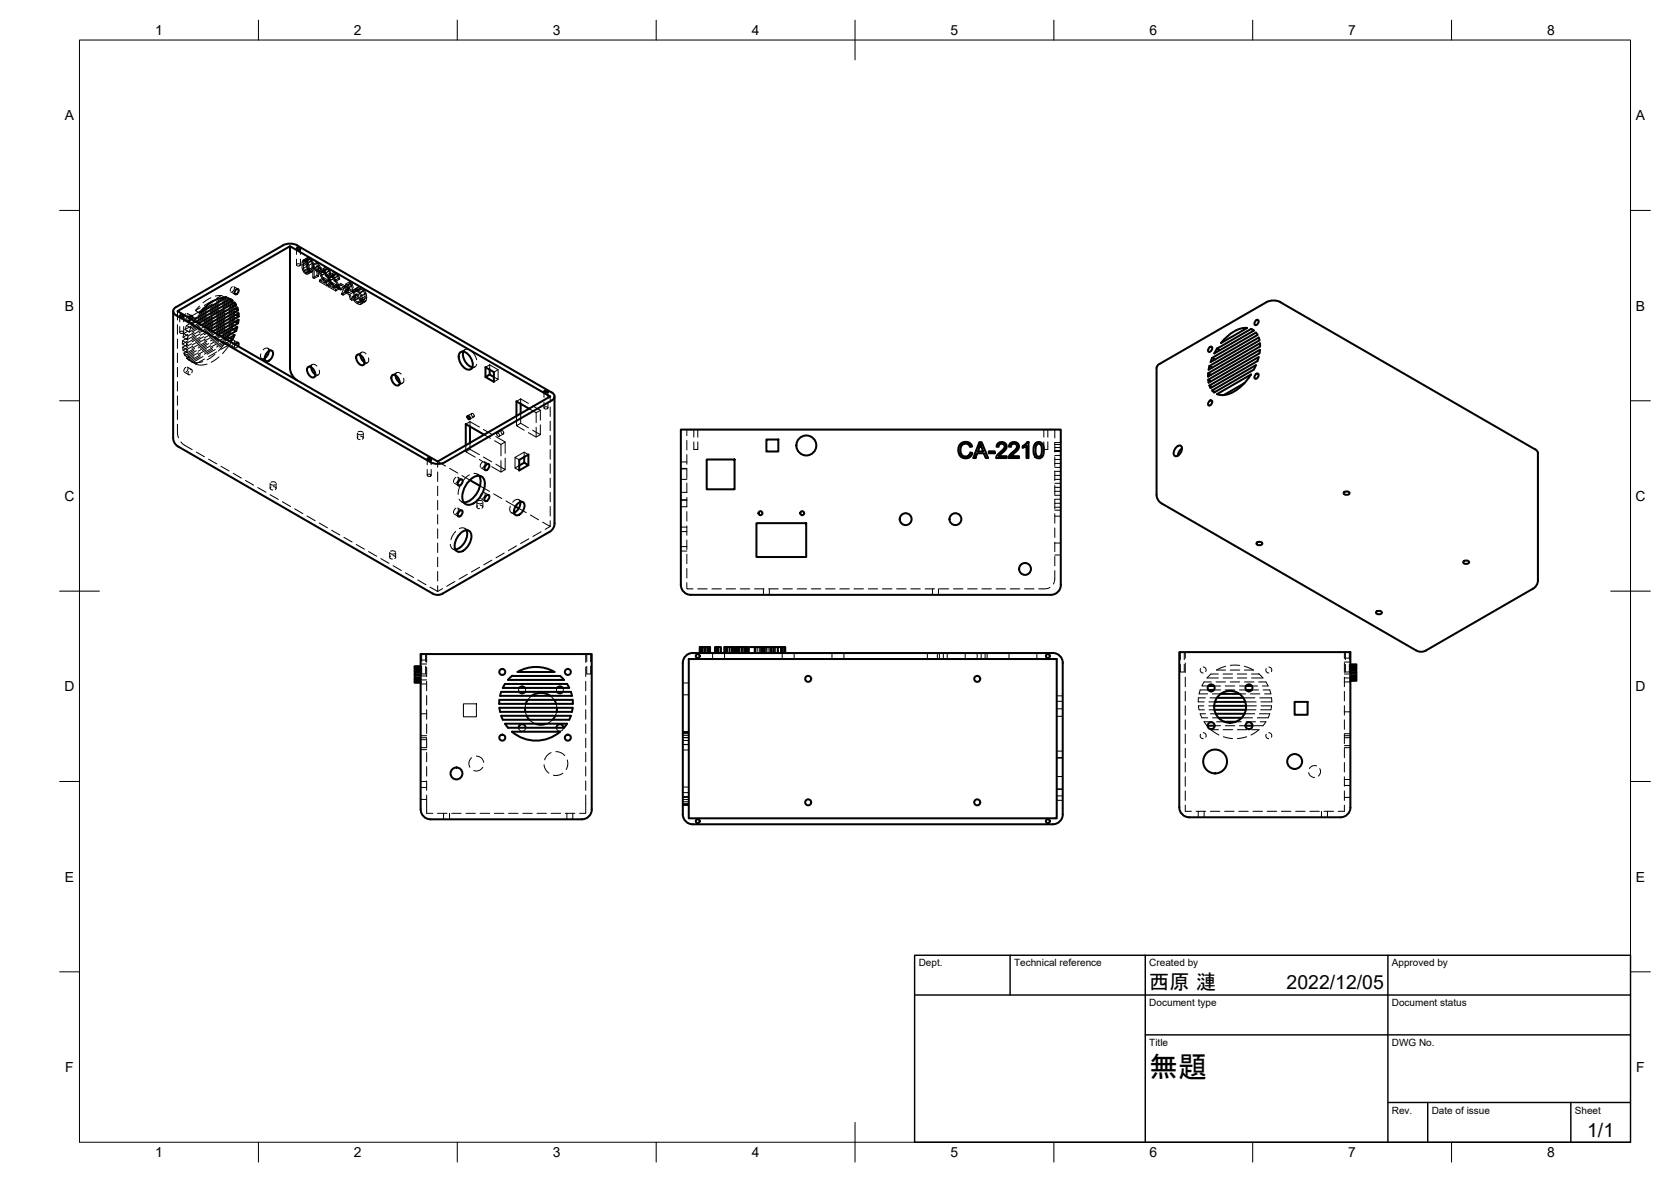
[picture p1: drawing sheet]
<svg xmlns="http://www.w3.org/2000/svg" width="420mm" height="297mm" viewBox="0 0 420 297" stroke-linecap="round" stroke-linejoin="round" font-family="sans-serif">
<defs><g id="words">
<text font-size="7.3" x="289" y="270.6">無題</text>
<text font-size="5.1" x="289" y="248.5">西原 漣</text>
<g font-size="4.9">
<text x="323.5" y="248.5">2022/12/05</text>
<text x="399.1" y="285.7">1/1</text>
</g>
<g font-size="3.5">
<text x="39" y="8.8">1</text>
<text x="89" y="8.8">2</text>
<text x="139" y="8.8">3</text>
<text x="189" y="8.8">4</text>
<text x="239" y="8.8">5</text>
<text x="289" y="8.8">6</text>
<text x="339" y="8.8">7</text>
<text x="389" y="8.8">8</text>
<text x="16.3" y="30.2">A</text>
<text x="411.3" y="30.2">A</text>
<text x="16.3" y="78">B</text>
<text x="411.3" y="78">B</text>
<text x="16.2" y="125.9">C</text>
<text x="411.2" y="125.9">C</text>
<text x="16.2" y="173.7">D</text>
<text x="411.2" y="173.7">D</text>
<text x="16.3" y="221.6">E</text>
<text x="411.3" y="221.6">E</text>
<text x="16.4" y="269.4">F</text>
<text x="411.4" y="269.4">F</text>
<text x="39" y="290.8">1</text>
<text x="89" y="290.8">2</text>
<text x="139" y="290.8">3</text>
<text x="189" y="290.8">4</text>
<text x="239" y="290.8">5</text>
<text x="289" y="290.8">6</text>
<text x="339" y="290.8">7</text>
<text x="389" y="290.8">8</text>
</g>
<g font-size="2.5">
<text x="231" y="242.9">Dept.</text>
<text x="255" y="242.9">Technical reference</text>
<text x="289" y="242.9">Created by</text>
<text x="350" y="242.9">Approved by</text>
<text x="289" y="252.8">Document type</text>
<text x="350" y="252.8">Document status</text>
<text x="289" y="262.9">Title</text>
<text x="350" y="262.9">DWG No.</text>
<text x="350" y="279.9">Rev.</text>
<text x="360" y="279.9">Date of issue</text>
<text x="396" y="279.9">Sheet</text>
</g>
</g></defs>
<!-- layer: Hidden -->
<g fill="none" stroke="#000" stroke-width=".25">
<path d="M44.6 78.2v2.2M45.2 79.4v1.5M46.2 79.4v1.5M46.8 78.8l-.5 .5-.1 .6M47.1 78.8l1.1 .6M47.3 79l-.1 .6-.4 .4M47.4 79.8a.5 .5 0 0 0 0 .9 .5 .5 0 0 0 .8-.5M48.1 79.4l-.7 1.3 1.1 .6M48.1 79.4l1.1 .7M48.8 79.9l-1.4 .8M50.2 76.9l-1.1 1.1M50.3 77.4l-1.2 .6 1.1 .7"/>
<path d="M50.3 78.2l-2.2 1.2M51.9 79.7l-2.1 1.2M51.9 78.9l-2.1 1.2M51.9 78.1l-2.1 1.2M53 74.8l-2 1.3M53.4 76.4l-2 1.2M53.4 75.6l-2 1.2M53.4 79.7l-2 1.1M55 77.9l-2.1 1.2M55 77.1l-2.1 1.2M55 76.3l-2.1 1.2M55.7 74.3l-1.6 .1"/>
<path d="M55.7 74.3l-1.2 .7M55.7 74.3l1 .6M56.5 79.5l-2 1.2M56.5 78.7l-2 1.2M56.5 77.9l-2 1.2M56.6 74.5l1.1 .6zM56.6 74.5l.8 .4-1.4 .8M56.6 74.5l-2.1 1.3M57 74.7l1.1 .6M57.9 75.4l-1.9 1.1M58 73.3l1.1 .7M58.3 76l-.4-.6 1.1 .6"/>
<path d="M58.3 76l-2.3 1.4M58.3 76l.4 .2M58.4 72.1l-.5 .6v.5M58.6 76.7l-1 .6M58.8 77.4l-1.2 .7M58.8 77.4l.3 .2M58.8 72l1.1 .7M58.9 78.1v.8l.4 .2M58.9 79.8l-.1 .8 .3 .2M58.9 79.8l-1.3 .7M58.9 79.8l1.1 .6M58.9 72.2v.5l-.5 .6"/>
<path d="M58.9 78.9l-1.3 .8M59.6 77.3l-1-.6 .2 .7M60 78.7l-1.1-.6-1.3 .8M74.5 62.5v1.4M74.5 65.1v1.5M74.6 66.4a.44 .44 0 0 1 .6-.2 .44 .44 0 0 1 .2 .6h-.7zM75.5 62.5v1.4M75.5 65.1v1.5M76.3 66.8l.1 1.2 1.1-.6 .4 .5M76.4 65.8l-.1 1 1-.6 .2 1.2M76.4 65.3l.4 .2 1.1-.6 .5 .4M76.8 65.8h-.4l1.1-.6-.2 1"/>
<path d="M76.8 65.5l.6 .5 1-.7 .3 .8M77 66l.1 1-1.1 .6 .3 .7M77 65.3v.7l-1.1 .6 .1 1M77.1 67l.3 .7-1.1 .6 .5 .5M77.2 64.9l-.2 .4-1 .6-.1 .7M77.3 64.8l-1 .6M77.4 66l.3 .7M77.4 67.7l.5 .5-1.1 .6h.7M77.5 65.2h.4l-1.1 .6 .4 .5M77.5 64.7l-1.3 .8-.2 .4M77.6 65.2l-1.1 .6M77.7 66.7l1-.6 .1 1-1 .6z"/>
<path d="M77.8 67.7l-.3 1.1 1-.6h-.6M77.9 64.9l-.4-.2-1.3 .8M77.9 65.2l.4 .4-1.1 .7 .2 .7-.2 1.4M78.2 67.9l-1 .6M78.3 65.6l.2 .8-.1 1.3-1.2 .8h-.4M78.3 67.8l-.4 .1-1.1 .6-.4-.5M78.7 69.8l1-.6 .4 .2-1.1 .6zM78.7 66.5l.2 .1 1-.6 .3 .6M78.8 67.1l-.3 1.1M78.9 66.6l.3 .7 1-.7 .6 .7M79 67.4v2.6M79.2 67.3l.5 .6 1.1-.6v.4"/>
<path d="M79.3 67.9l-.3-.5 1.1-.6v2.6M79.7 65.9v3.3M79.9 66l-.2-.1-1 .6v3.3M80.1 66.8l.3 .5-1.1 .6 .4 .4M80.3 70.4l1.1-.6v.4l-1.1 .6zM80.3 70.8l1.9 1M80.4 67.3l.4 .4-1.1 .6v-.4M80.6 67.9l.6 .1 1.1-.6 .6 .6M80.7 68.6l.2 .6 1-.7 1.1 1.9M80.8 68.3l-.1 .3 1-.6 .2 .5M80.9 69.2l1 1.8 1.1-.6 .2 .5M81.2 68l.7 .6 1-.6 .3 .9"/>
<path d="M81.4 70.2l1.9 1-1.1 .6v-.2M81.4 69.8l1.4 .8M81.4 67.8l.1 .4-1.1 .6 .2 .5M81.5 68.2l.2 .5-1.1 .6 1 1.6M81.6 67.3l-.2 .5-1.1 .6 .1 .4M81.7 68.7l.9 1.6-1 .6 .1 .3M81.7 68l.2-.3-1.1 .6h.4M81.9 68.6l.2 .9 1.1-.6-.4-.2M81.9 67.7h.4l-1.1 .6 .4 .4M81.9 71l.3 .6 1-.7 .1 .3M82.3 67.4l-.7-.1-1.1 .6-.2 .5M82.3 67.7l.4 .4-1.1 .6 .2 .6"/>
<path d="M82.5 71.7l1.1-.7v.4l-1.1 .6zM82.5 72l1.9 1.1M82.6 70.3l.2 .3-1.1 .6-1.4-.8M82.7 68.1l.1 .6-1 .6 .3 .2M82.8 69.2l.6 .1 1.1-.6 .6 .6M82.9 69.9l.2 .5 1-.6 1.1 1.8M83 69.5l-.1 .4 1-.7 .2 .6M83.1 70.4l1 1.8 1.1-.6 .2 .6M83.4 69.3l.7 .6 1-.6 .3 .8M83.6 71.4l1.9 1.1-1.1 .6v-.3M83.6 69.1l.1 .4-1.1 .6 .2 .5M83.6 71l1.4 .8"/>
<path d="M83.7 69.5l.2 .5-1.1 .6 1 1.5M83.8 68.5l-.2 .6-1.1 .6 .1 .4M83.9 70l.9 1.5-1 .6 .1 .3M83.9 69.2l.2-.3-1.1 .6 .4 .1M84.1 69.9l.2 .8 1.1-.6-.4-.1M84.1 68.9l.4 .1-1.1 .6 .4 .4M84.1 72.2l.3 .6 1-.6 .1 .3M84.5 69l.4 .4-1.1 .6 .2 .6M84.5 68.7l-.7-.2-1.1 .7-.2 .5M84.6 71.9l1.1 .6M84.8 71.5l.2 .3-1.1 .6-1.4-.7M84.9 69.4l.1 .6-1 .6 .3 .1"/>
<path d="M85.7 72.5l1.1-.6v.4l-1.1 .6zM85.7 71.3v.4l-1.1 .6 1.1 .6M85.7 71.7l1.1 .6M86.6 73.4l1.1-.6-.4 .8M86.7 73.1l1.1-.6 .9 .5-1 .6zM86.8 71.9l-1.1-.6-1.1 .6v.4M86.9 73.3l.4 .3-1 .6M87 71.3l1.1-.6 .4 .3-1.1 .6M87.2 71.8l-.5 1.3M87.7 72.8l1.1 .7-1 .6M87.8 72.5l.5-1.3-1.1 .6 .2 .7M87.8 72.9l-.4-1.3-.4-.3-1.2 2.6 .5 .3 .3-.8 1.2 .7 .3 1.1 .4 .3"/>
<path d="M88.1 70.7l-1.2 2.6-1.1 .6M88.1 74.1l.4 1.4M88.3 71.2l.1 .7-1 .6 .3 1.1M88.4 71.9l.3 1.1M88.5 71l.3 1.3M88.6 74.5l1.1-.6 .4 .1-1.1 .6zM88.6 74.5l.4 1.1M88.8 73.5l.3 1.1-1 .6M89 74.6l.3 .8 1.1-.6 .5 .5M89.1 72.7l.7 .2 1-.6 .7 .6M89.1 74.6l.4 .3M89.2 73.5l.3 1.4"/>
<path d="M89.3 75.4l.5 .5 1.1-.6 .5 .1M89.5 74.9l-1 .6M89.7 73.9l.4 1.1-1.1 .6 .8 .7M89.7 72.6l.4 .3-1.1 .6 .3-.3M89.8 72.9l.7 .6 1-.6 .5 .8M90 72.2l-1 .6M90.1 74l.3 .8M90.1 75l.8 .7-1.1 .6 .8 .2M90.1 72.9l.3-.3-1.1 .6 .5 .1M90.1 72.1l-.4 .5-1 .6 .3 .3M90.3 72.6l-1 .6M90.4 72.6l.5 .1-1.1 .6 .5 .5"/>
<path d="M90.5 73.5l.5 .8 1-.6 .2 1M90.8 72.3l-.7-.2-1.2 .8-.2 .3M90.9 75.7l.7 .2-1 .6 .4-.4M90.9 72.7l.5 .5-1.1 .6 .4 .6M91 74.3l.1 1 1.1-.6-.2 .8M91.1 75.3l-.1 .8 1-.6-.4 .4M91.4 73.2l.3 .6-1 .6v.7M91.5 75.4l-1 .6M91.7 75.2l-1.4 .9-.5-.2M91.7 73.8l.1 .7-1.1 .6-.1 .7M91.8 74.5l-.1 .7-1.4 .9M91.8 75.8l-1.1 .6"/>
<path d="M44.6 81.6v2.4M44.6 85.2v2.4M44.6 88.8v2.3M44.6 92.3v2.4M44.6 95.9v2.4M44.6 99.5v2.4M45.2 82.1v1.4M45.3 83.3a.42 .42 0 0 1 .6-.1 .42 .42 0 0 1 .1 .5 .43 .43 0 0 1-.5 .1 .43 .43 0 0 1-.2-.5zM45.9 85.6v.9l1 .6 .1-.9M45.9 87.3l.1 .7 1.1 .6-.1-.7M45.9 85.6l1.1 .6M45.9 87.3l1.1 .6"/>
<path d="M46 84.8l.2-1 1.1 .6-.2 1M46.2 82.1v1.4M46.4 80.1l1 .6M46.4 93.5l1 .7M46.5 89.4l-.3-.7 1.1 .6 .3 .7M46.5 82.8l.4-1 1.1 .6-.4 1M46.5 89.4l1.1 .6M46.8 92.3l-.5 .5-.1 .6M47.1 92.3l1.1 .6M47.2 84l-1.2 .8 1.1 .6M47.2 84.9l-1.3 .7M47.2 86.5l-1.3 .8"/>
<path d="M47.2 85.7l-1.3 .8M47.2 83.2l-1 .6M47.2 88.1l-1 .6M47.2 87.3l-1.2 .7M47.3 92.4l-.1 .7-.4 .4M47.4 93.4l-.1 .3a.34 .34 0 0 0 .1 .4 .34 .34 0 0 0 .4 0M47.4 90.5l-.5-.5 1.1 .6 .5 .5M47.8 92.9h.1a.44 .44 0 0 1 .5 .2 .44 .44 0 0 1-.2 .6M48.1 90.9l1 .2 1.9-.2M48.1 90.9l1.1 .6M48.1 86.4l-1.2 .7M48.5 87l-1.5 .9"/>
<path d="M48.8 89.7l-1.4 .8 1.1 .6M48.8 81.5l-2.3 1.3 1.1 .6M48.8 88.9l-1.9 1.1M48.8 88l-2.3 1.4M48.8 83.6l-1.5 .8M48.8 80.7l-1.9 1.1M48.8 80.6l-.3 .7M48.9 87.6l-1.8 1M49 84.2l-1.9 1.2M49.2 91.5l1 .2 1.8-.2M49.2 80.9l-.7 .4M49.3 84.9l-2.3 1.3"/>
<path d="M49.4 88.1l-2.1 1.2M49.9 88.7l-2.3 1.3M49.9 81.3l-1.9 1.1M50.3 89.6l-2.2 1.3M50.3 83.1l-2 1.2M50.3 82.3l-2 1.1M50.3 84.7l-2 1.2M50.3 83.9l-2 1.2M50.3 81.4l-2 1.2M50.3 86.3l-2 1.2M50.3 85.5l-2 1.2M50.4 89.1l-2.4 1.5"/>
<path d="M50.6 81.7l-3 1.7M51 89.6l-2.5 1.5M51.2 84.6l-2 1.2M51.4 82.1l-1.6 .9M51.4 90.2l-2.2 1.3M51.6 85.2l-2.1 1.2M51.9 87.9l-2.1 1.2M51.9 87.1l-2.1 1.2M51.9 86.3l-2.1 1.1M52 85.8l-2 1.2M52 82.5l-1.9 1.1M52.5 86.3l-2.1 1.2"/>
<path d="M52.8 82.9l-2.4 1.4M53 86.9l-2.1 1.2M53.4 87.8l-2 1.2M53.4 81.3l-2 1.2M53.4 80.5l-2 1.1M53.4 82.9l-2 1.2M53.4 82.1l-2 1.2M53.4 84.5l-2 1.2M53.4 83.7l-2 1.2M53.5 83.3l-1.2 .7M53.5 87.4l-2 1.1M54 89.1l-1.9 1.3"/>
<path d="M54.1 87.8l-2 1.2M54.2 83.7l-1.6 .9M54.5 88.4l-2.1 1.2M54.9 84.1l-1.9 1.1M55 86.1l-2.1 1.2M55 85.3l-2.1 1.2M55 84.5l-2.1 1.2M55.1 89.7l-2 1.3M55.6 84.5l-2.1 1.2M56.3 84.9l-2.3 1.4M56.5 81.1l-2 1.2M56.5 80.3l-2 1.2"/>
<path d="M56.5 82.8l-2 1.2M56.5 81.9l-2 1.2M56.7 85.9l-1.8 2.3M57 85.4l-2.5 1.4M57.4 84.7l-1.4 .8M57.4 84.7l.3 .2M57.7 85.8l-2.5 1.4M57.7 86.6l-1-.7-2.2 1.3M57.7 86.6l-1.8 2.2M57.7 86.6l-2.2 1.2M57.9 83.6l-1.9 1.1M58 86.8l1.1 .6"/>
<path d="M58.3 82.6l-2.3 1.3M58.3 82.6l.4 .2M58.4 85.6l-.4 .4-.1 .6M58.6 81.6l-1 .6M58.8 80.6l-1.2 .8M58.8 85.5l1.1 .6M58.9 85.7l-.1 .6-.4 .5M59 84.2l-1.1-.6-.5 1.1M59.1 86.6l-.1 .3a.42 .42 0 0 0 .3 .6 .42 .42 0 0 0 .5-.4l.1-.1M59.6 82.2l-1-.6-.3 1M65.6 88.9a.75 .75 0 0 0 0 1 .75 .75 0 0 0 .9 .2M65.8 90.1l1.1 .6"/>
<path d="M66.2 87.9a.74 .74 0 0 1 .8-.5 .74 .74 0 0 1 .6 .8M67.3 87.5l1.1 .6M78.5 91.6l-1 .6M79.7 92a.74 .74 0 0 0-.9-.5 .74 .74 0 0 0-.6 .8M80 94.2l-1 .6M80.3 93a.75 .75 0 0 1-.1 1 .75 .75 0 0 1-.9 .1M90.9 88.5l-1 .7M92.1 88.9a.76 .76 0 0 0-.9-.4 .76 .76 0 0 0-.6 .7M92.4 91.1l-1 .6M92.6 89.9a.76 .76 0 0 1 0 1 .76 .76 0 0 1-.9 .2M99.8 93.6l-1.1 .7M100.9 94a.75 .75 0 0 0-.9-.4 .75 .75 0 0 0-.6 .7"/>
<path d="M101.2 96.3l-1 .6M101.5 95a.75 .75 0 0 1 0 1 .75 .75 0 0 1-1 .2M116.9 87.9l-1.1 .6M117.6 87.8h-.5l-.6 .6M118.7 88.4l.7 .9 .4 1.1M119.4 92.2l-1.1 .6M119.8 91.6l-.3 .5-.7 .2M123.1 91.7l2.1 1.2v2.5l-1-.7M123.1 91.7v1.2M123.1 91.7l-1 .6M125.2 92.9l-1 .6M125.2 95.4l-1 .6"/>
<path d="M136.8 98.4v1.5M137.8 98.4v1.5M138.3 99.6v1.5M44.6 106.6v2.2l.3 1.2M44.6 103v2.4M45.5 111.1l.6 .6 2.2 1.3M49.3 113.6l2.1 1.2M52.4 115.4l2.1 1.2M55.5 117.2l2.1 1.1M58.6 118.9l2.1 1.2M89.9 108.8v1.3M89.9 109l.7 .3 .5-.2"/>
<path d="M90.1 109.8a.43 .43 0 0 0-.1 .5 .43 .43 0 0 0 .5 .2M90.1 108.5l.7-.1 .4 .2M90.7 109.6l.3 .1a.34 .34 0 0 1 .3 .3 .34 .34 0 0 1-.2 .3M91.4 108.8v1.3M107.4 115.4v1.4M107.4 118v1.5M107.5 119.3a.44 .44 0 0 1 .5-.2 .44 .44 0 0 1 .3 .5l-.7 .1zM108.4 115.4v1.4M108.4 118v1.5M110 118.6v2.4M112 117.1l-2-1.1v1.4M113.1 117.7l2 1.2"/>
<path d="M114.6 120l-.5 .6-.1 .6M115.1 119.9l1 .6M116.2 119.5l2 1.2M117.1 111.9v1.6M118 119.3l-1.7 1.7M118.2 111.3v1.6l2.3 1.4M118.2 112.9l-1.1 .6 2.4 1.4M118.2 106v1.2M118.2 106l2.3 1.3M118.2 106l-1.1 .6M118.6 103.9a.48 .48 0 0 1 .6 .3 .48 .48 0 0 1-.2 .6l-.4-.5zM118.6 103.9l-1 .6"/>
<path d="M119.1 119l.9 .1 .5 .5M119.1 104.8l-1 .6M120 119.1l1.1 .6M120.5 115.5l2.1 1.2M120.9 117.5l1.1 .7M121.4 116.1l-.5 .6-.1 .6M121.6 114.9l2 1.2M121.6 107.9l2 1.2M121.7 109.2l1.6 1M121.8 116l1.1 .6M122 116.3l-.2 .7-.4 .5M123.6 117.3l2.4 1.3 1-.6"/>
<path d="M124.4 110.8l1.6 .9M124.7 109.7l2.3 1.4v2.8M124.9 108.8a.48 .48 0 0 1 .6 .3 .48 .48 0 0 1-.1 .6l-.4-.3zM126 111.7v2.9M126 115.7v2.9M126 108.2a.47 .47 0 0 1 .6 .3 .47 .47 0 0 1-.2 .6l-.4-.4zM126.1 108.2l-1.1 .6M126.6 109.1l-1.1 .6M127 115.1v2.9l-2.3-1.3M127 111.1l-1 .6M129.9 104.5v2.5M130.6 115.6l-1.1-.7v2.7"/>
<path d="M130.6 117l-1.1 .6 1.1 .6M130.9 103.9v2.5l2 1.1M130.9 106.4l-1 .6 1.9 1.1M130.9 100.3v1.2M130.9 100.3l2 1.1M130.9 100.3l-1 .6M131.8 113.6v1.3M132.8 108.7l2 1.1 1.1-.6M132.9 114.2l-1.1-.6-2.3 1.3M133 102.7l1.8 1M133.9 102l2 1.1v2.5M134.8 103.7v2.5"/>
<path d="M134.8 107.4v2.4M135.9 106.8v2.4l-2-1.1M135.9 103.1l-1.1 .6M136.8 101.1v1.4M136.9 102.3a.42 .42 0 0 1 .5-.2 .42 .42 0 0 1 .2 .6 .43 .43 0 0 1-.5 .1 .43 .43 0 0 1-.2-.5zM137.8 101.1v1.4M138.3 102.3v2.4M138.3 105.8v2.4M138.3 109.4v2.4M138.3 113v2.4M138.3 116.6v2.3M171.2 117.8h1.5v2.4"/>
<path d="M171.2 117.7h1.5M171.2 116.1h1.5M172.7 108v1.5M172.7 110.7v2.4M172.7 114.3v2.4M174.5 111v2h1v-2M174.5 108v1.9M175.5 108v1.9M262.5 111v2h1v-2M262.5 108v1.9M263.5 108v1.9M265.2 119.5h1.5"/>
<path d="M265.2 118.5h1.5M265.2 117.5h1.5M265.2 112.5h1.5M265.2 113.4h1.5M265.2 113.5h1.5M265.2 114.5h1.5M265.2 116.5h1.5M265.2 115.5h1.5M265.2 108v2.1M265.2 111.2v2.4M265.2 114.8v2.4M265.2 118.4v2.4"/>
<path d="M265.2 111.2h1.5M265.2 113.2h1.5M265.2 111.7h1.5M61.7 120.7l2.1 1.2M64.8 122.5l2.1 1.2M67.9 124.3l2.1 1.2M67.9 121.5v1.2M68 121.7l.7 .2 .5-.1M68.1 122.4a.43 .43 0 0 0-.1 .6 .43 .43 0 0 0 .6 .1M68.2 121.2l.7-.1 .4 .2M68.7 122.3l.4 .1a.34 .34 0 0 1 .3 .2 .34 .34 0 0 1-.2 .4M69.4 121.5v1.2"/>
<path d="M71 126.1l2.1 1.2M74.1 127.9l2.1 1.2M77.2 129.7l2 1.2M80.3 131.5l2 1.1M83.4 133.3l2 1.1M86.5 135l2 1.2M89.6 136.8l2 1.2M92.7 138.6l2 1.2M98 138.8v1.3M98.1 139.1l.5 .2 .7-.2M98.2 139.7a.44 .44 0 0 0-.1 .6 .44 .44 0 0 0 .6 .2M98.2 138.5l.7-.1 .5 .2"/>
<path d="M98.8 139.6l.3 .1a.35 .35 0 0 1 .4 .3 .35 .35 0 0 1-.2 .4M99.5 138.8v1.3M110 122.2v2.4M110 125.8v2.3M110 129.3v2.4M110 132.9v2.4M110 136.5v2.4M113.2 136.8l.4 1 .9 .3M113.9 138l1 .6M114.2 121.4l1.1 .6M114.2 129.2l1.1 .6M114.6 133.5l-.9 1.2-.3 .9"/>
<path d="M114.6 127.7l-.5 .6-.1 .7M115.1 127.7l1 .6M115.2 120.1v.6l-.6 .7M115.2 127.9v.6l-.6 .6M115.4 125.4l.6 .7 .6 .1M115.5 132.8l1.1-.1 .7 .6M115.7 122l-.3 1-.2 1.3M116 126.1l1.1 .6M116.9 132.8l1 .6M119.9 126.2v1.2M120 126.4l.5 .2 .7-.1M120.1 127.1a.44 .44 0 0 0-.1 .6 .44 .44 0 0 0 .6 .1"/>
<path d="M120.1 125.9l.7-.1 .5 .2M120.7 122.1l2.4 1.4M120.7 127h.4a.35 .35 0 0 1 .3 .3 .35 .35 0 0 1-.2 .4M120.9 125.3l1.1 .6M121.4 123.8l-.5 .6-.1 .7M121.4 126.2v1.2M121.8 123.8l1.1 .6M122 124l-.2 .7-.4 .6M124.1 124.1l2.1 1.2M126.8 139l-2.1 1.2M127.2 125.9l2.4 1.4M128.3 127.2a1.08 1.08 0 0 0 .7 1.7l.2-.1"/>
<path d="M128.6 128.8l1 .6M129.9 137.2l-2.1 1.2M130.4 127.7l1.9 1.1M130.4 125.6l1.1 .6M130.8 126.2a.9 .9 0 0 0-.8-.8 .9 .9 0 0 0-.9 .6l-.2 .2M133 135.4l-2.1 1.2M133.3 129.4l2.1 1.2M136.1 133.6l-2.1 1.2M138.3 130.9v1.4l-1.9-1.1M138.3 120.1v2.4M138.3 123.7v2.4M138.3 127.3v2.4"/>
<path d="M138.3 132.3l-1.2 .7M171.2 123.7h1.5M171.2 120.5h1.5M171.2 125.7h1.5M171.2 132.5h1.5M171.2 138.5h1.5M171.2 125.6h1.5M171.2 133.6h1.5M171.2 137.4h1.5M172.7 121.4v2.4M172.7 125v2.4l-1.5-.1M172.7 128.6v2.3"/>
<path d="M172.7 132.2v2.3M172.7 135.7v2.4M172.7 139.3v2.4M265.2 120.5h1.5M265.2 127.5h1.5M265.2 126.5h1.5M265.2 125.5h1.5M265.2 121.5h1.5M265.2 122.5h1.5M265.2 124.5h1.5M265.2 123.5h1.5M265.2 121.9v2.4"/>
<path d="M265.2 125.5v2.4M265.2 129.1v2.4M265.2 132.7v2.4M265.2 136.3v2.3M265.2 139.8v2.4M265.2 139.5h1.5M265.2 136.5h1.5M265.2 129.7h1.5M265.2 128.2h1.5M95.8 140.4l2 1.2M98.8 142.2l2.1 1.2M101.9 144l2.1 1.1"/>
<path d="M105 145.7l2.1 1.2M108.1 147.5l1.9 1.1M110 140v2.4M110 143.6v2.4M110 147.2v1.4M111.3 147.9l-1.3 .7M114.4 146.1l-2.1 1.2M117.5 144.3l-2.1 1.2M120.6 142.6l-2.1 1.1M123.7 140.8l-2.1 1.2M172.7 146.4v1.6h1.5M172.7 142.9v2.4"/>
<path d="M175.4 148h2.4M179 148h2.4M182.6 148h2.4M186.1 148h2.4M189.7 148h2.4M192 148v1.5M193.3 148h2.4M193.4 148v1.5M196.9 148h2.3M200.4 148h2.4M204 148h2.4M207.6 148h2.4"/>
<path d="M211.2 148h2.4M214.7 148h2.4M218.3 148h2.4M221.9 148h2.4M225.4 148h2.4M229 148h2.4M232.6 148h2.4M234.5 148v1.5M236 148v1.5M236.2 148h2.3M239.7 148h2.4M243.3 148h2.4"/>
<path d="M246.9 148h2.4M250.5 148h2.3M254 148h2.4M257.6 148h2.4M264 147.6a4.4 4.4 0 0 1-2.8 .4M265.2 143.4a5.2 5.2 0 0 1-.3 3.3v.1M104.3 168.1h1.5h-1.5M104.3 168.4h1.5M104.3 171.3h1.5M104.3 170.4h1.5M104.3 169.6h1.5M104.3 168.2h1.5"/>
<path d="M104.3 170.7h1.5M104.3 169.8l3 .1M104.3 168.7h1.5M104.3 168.1h1.5M104.3 168.6h1.5M104.3 169.1h1.5M104.3 170.3h1.5M104.3 170.6h1.5M104.3 167.9h1.5M104.3 168h1.5M104.3 167.5h1.5M104.3 167.7h1.5"/>
<path d="M104.3 170.9h3M104.3 171.1h1.5M104.3 170.1h1.5M104.3 171.2h1.5M104.3 169.5h1.5M104.3 167.8h1.5M104.3 170.9h1.5M104.3 171.5h1.5M104.3 169h1.5M104.3 168.5h1.5M104.3 169.2h1.5M104.3 170.8h1.5"/>
<path d="M105.8 179.4h1.5M105.8 166.9h1.5M105.8 171.9h1.5M105.8 165.9h1.5M106 167.5v1.9h1v-1.9M106 164.4v1.9M107 164.4v1.9M107.3 164.4v2.1M107.3 167.6v2.4M107.3 171.2v2.4M107.3 174.8v2.4M107.3 178.4v2.3"/>
<path d="M116.5 176.9h3.3v3.2h-3.3zM130.6 172.9l-.2 .4 .2 .6M132 172.9l.1 .4-.1 .6M132.1 178.9l.3 1M132.2 176.9l-.2 1M133.7 174.9l-1 1M138.4 174.9l.9 1M139.8 176.9l.2 1M140 178.9l-.4 1M140.1 172.9l-.2 .4 .2 .6M141.5 172.9l.1 .4-.1 .6M147.3 164.4v2.1"/>
<path d="M147.3 167.6v2.4M147.3 171.2v2.4M147.3 174.8v2.4M147.3 178.4v2.3M147.5 167.5v1.9h1v-1.9M147.5 164.4v1.9M148.5 164.4v1.9M171.7 171.6h1.5M171.7 174.6h1.5M176.1 162.6v1.5M176.4 162.6v1.5v-1.5M176.4 162.6v1.5"/>
<path d="M176.5 162.6v1.5M176.7 162.6v1.5M177.2 162.6v1.5M177.8 162.6v1.5M178 162.6v1.5M178.1 162.6v1.5M179.2 164.1v1.5M180.3 162.6v1.5M180.8 162.6v1.5M182.2 164.1v1.5M182.3 162.6v1.5M182.6 162.6v1.5"/>
<path d="M182.7 162.6v1.5M182.9 162.6v1.5M183.4 162.6v1.5M183.9 162.6v1.5M184 162.6v1.5M184.1 162.6v1.5M184.2 162.6v1.5M184.4 162.6v1.5M185.4 162.6v1.5M185.7 162.6v1.5M185.8 162.6v1.5M186 162.6v1.5"/>
<path d="M186.5 162.6v1.5M187 162.6v1.5M187.1 162.6v1.5M187.2 162.6v1.5M187.3 162.6v1.5M187.5 162.6v1.5M190.5 162.6v1.5M191 162.6v1.5M191.2 162.6v1.5M191.9 162.6v1.5M192.1 162.6v1.5M192.5 162.6v1.5"/>
<path d="M192.7 162.6v1.5M193.1 162.6v1.5M194.4 162.6v1.5M194.5 162.6v1.5M194.9 162.6v1.5M195.6 162.6v1.5M196.3 162.6v1.5M196.6 162.6v1.5M196.7 164.1v1.5M196.7 162.6v1.5M196.9 162.6v1.5M197.2 162.6v1.5"/>
<path d="M199.7 164.1v1.5M209.2 164.1v1.5M212.2 164.1v1.5M233.2 164.1v1.5M235.7 164.1v1.5M236.2 164.1v1.5M237.2 164.1v1.5M238.2 164.1v1.5M242.7 164.1v1.5M245.7 164.1v1.5M246.7 164.1v1.5M247.7 164.1v1.5"/>
<path d="M248.2 164.1v1.5M253.7 164.1v1.5M260.7 164.1v1.5M265.7 178.1h1.5M265.7 174.9h1.5M265.7 176.2h1.5M296.8 167v1.9h1v-1.9M296.8 163.9v1.9M297.8 163.9v1.9M298 163.9v1.5M298 166.6v2.4M298 170.2v2.4"/>
<path d="M298 173.8v2.3M298 177.3v2.4M301.9 168a.74 .74 0 0 0 .6 1.1M302.5 167.6h.1a.77 .77 0 0 1 .6 1.2M302.7 177.4h-1.4l.2 1h1.3M303.1 175.4h-1.8v1h1.5M303.1 179.4h-1.3l.4 1h1.5M303.8 173.4h-2l-.3 1h2.1M303.9 177.4h1.4M304 176.4h1.5M304 178.4h1.4M304.2 175.4h1.8"/>
<path d="M304.3 179.4h1.4M304.6 171.4h-1.9l-.5 1h1.6M304.8 174.4h2.1M305.2 173.4h1.7M305.2 172.4h1.7M305.8 171.4h2.3M306.3 169.4h-1.8l-1 1h2.9M307.5 169.4h2.4M307.6 170.4h2.3M308.1 173.4h2.4M308.1 172.4h2.4M308.2 167.4l-2.3 1h2.2"/>
<path d="M309.3 168.4h2.4M309.3 171.4h2.4M309.4 167.2h2.3M311.1 169.4h2.4M311.1 170.4h2.4M311.6 174.4h1.6M311.7 173.4h1.6M311.7 172.4h1.6M312.6 175.4h3M312.9 167.4l2.3 1h-2.3M312.9 179.4h2.6M312.9 171.4h2.4"/>
<path d="M313.1 176.4h2.7M313.2 178.4h2.6M313.3 177.4h2.6M314.4 174.4h2.4M314.7 169.4l1.8-.1 1.1 1.1h-2.9M314.7 173.4h1.7M314.7 172.4h1.5M316.5 171.4h1.8l.6 1h-1.5M316.7 179.4h2.6l-.4 1h-2.8M316.8 175.4h2.9l.1 1h-2.8M317.1 177.4h2.6l-.1 1h-2.6M317.6 173.4h1.7l.3 1h-1.6"/>
<path d="M318.4 168a.74 .74 0 0 0 .6 1.1M319 167.6h.1a.77 .77 0 0 1 .6 1.2M338 169.4h3M338 171.4h1.5M338 166.4h1.5M338 178.9h1.5M338 163.9v1.5M338 166.6v2.4M338 170.2v2.4M338 173.8v2.3M338 177.3v2.4M338 165.4h1.5"/>
<path d="M338.3 167v1.9h1v-1.9M338.3 163.9v1.9M339.3 163.9v1.9M339.5 169.6h1.5M339.5 169.8h1.5M339.5 170.8h1.5M339.5 167.2h1.5M339.5 168.1h1.5M339.5 168.2h1.5M339.5 167.6h1.5M339.5 167.4h1.5M339.5 169h1.5"/>
<path d="M339.5 169.9h1.5M339.5 170.5h1.5M339.5 170.7h1.5M339.5 169.3h1.5M339.5 170.1h1.5M339.5 168.7h1.5M339.5 167.3h1.5M339.5 167h1.5M339.5 168.6h1.5M339.5 169.1h1.5M339.5 170.3h1.5M339.5 167.9h1.5"/>
<path d="M339.5 168.5h1.5M339.5 168h1.5M339.5 167.5h1.5M339.5 167.7h1.5M339.5 167.1h1.5M339.5 170.9h1.5M339.5 171h1.5M341 170.4h-3M105.8 185.4h1.5M105.8 184.9h1.5M105.8 196.4h1.5M105.8 185.9h1.5"/>
<path d="M105.8 188.4h1.5M105.8 197.9h1.5M107.3 199.8v4.6h1.5M107.3 185.5v2.4h-1.5M107.3 181.9v2.4M107.3 189.1v2.4M107.3 192.7v2.3M107.3 196.2v2.4M118.6 190.4a1.82 1.82 0 0 0-.4 2.4M119.8 190a1.84 1.84 0 0 1 1.8 1.6M121.4 192.8a1.88 1.88 0 0 1-2.3 .8M130.4 182.9a.87 .87 0 0 0 .9 .9 .87 .87 0 0 0 .8-.9"/>
<path d="M133.1 180.9l1.5 1M136.8 192.2l.5 1.3 .7 .8M138.6 189.2l-1 .7-.7 1.1M138.9 180.9l-1.5 1M139.8 188.9l1.4 .3 .8 .7M139.9 182.9a.87 .87 0 0 0 .9 .9 .87 .87 0 0 0 .8-.9M141.5 194.3l-1.2 .5h-1.2M142.6 191l.2 1.1-.4 1.3M147.3 199.8v4.6h-1.6M147.3 181.9v2.4M147.3 185.5v2.4M147.3 189.1v2.4"/>
<path d="M147.3 192.7v2.3M147.3 196.2v2.4M171.7 187.1h1.5M171.7 183.9h1.5M171.7 184.1h1.5M171.7 184.4h1.5M171.7 197.8h1.5M171.7 188.5h1.5M171.7 199.2h1.5M171.7 186.1h1.5M171.7 184.8h1.5M171.7 185.3h1.5"/>
<path d="M171.7 185.4h1.5M265.7 198.3h1.5M265.7 198.4h1.5M265.7 190.4h1.5M265.7 195.1h1.5M265.7 190.5h1.5M265.7 188.8h1.5M265.7 180h1.5M298 180.9v2.4M298 184.5v2.4M298 188.1v2.3M298 191.6v2.4"/>
<path d="M298 195.2v2.4M298 198.8v2.4M301.9 184.5a.74 .74 0 0 0 .6 1.1M302.5 184.1a.75 .75 0 0 1 .7 1.2M304.7 181.4h-2l1 1M304.9 180.4h1.5M305.4 182.4h1.5M305.9 181.4h2M306.4 183.4h-1.9l2 1.3M307.6 183.4h2.3M307.6 185.2l2.3 .4M308.1 182.4h2.4"/>
<path d="M310.7 181.4h1.4M311.1 183.4h2.4M311.7 182.4h1.5M312.2 180.4h2.7M313.3 181.4h2.4M313.5 185.2l-2.4 .4M314.7 183.4h1.9l-2 1.3M316.9 181.4h1.4l-.7 1h-2.7M318.4 184.5a.74 .74 0 0 0 .6 1.1M319 184.1a.75 .75 0 0 1 .7 1.2M329.1 194.1a1.48 1.48 0 0 0 1.4 1.3M331 192.5a1.55 1.55 0 0 0-1.8 .6"/>
<path d="M331.8 193.2a1.45 1.45 0 0 1-.3 1.8M338 184.4h1.5M338 185.4h1.5M338 187.4h1.5M338 195.9h1.5M338 180.9v2.4M338 184.5v2.4M338 188.1v2.3M338 191.6v2.4M338 195.2v2.4M338 198.8v2.4M338 187.9h1.5"/>
<path d="M338 184.9h1.5M338 197.4h1.5M105.8 200.9h1.5M110 204.4h2.4M111.5 204.4v1.5M113 204.4v1.5M113.6 204.4h2.4M117.2 204.4h2.3M120.7 204.4h2.4M124.3 204.4h2.4M127.9 204.4h2.4M131.4 204.4h2.4"/>
<path d="M135 204.4h2.4M138.6 204.4h2.4M142.2 204.4h2.3M142.5 204.4v1.5M144 204.4v1.5M171.7 202.3h1.5M171.7 202.2h1.5M171.7 202.4h1.5M171.7 200.2h1.5M171.7 201.5h1.5M171.7 200.9h1.5M171.7 200.4h1.5"/>
<path d="M171.7 201.9h1.5M265.7 200h1.5M265.7 201.1h1.5M298 202.3v1.6h1.6M300.8 203.9h2.3M301.3 203.9v1.5M302.8 203.9v1.5M304.3 203.9h2.4M307.9 203.9h2.4M311.5 203.9h2.4M315 203.9h2.4M318.6 203.9h2.4"/>
<path d="M322.2 203.9h2.4M325.8 203.9h2.3M329.4 203.9h2.3M332.3 203.9v1.5M332.9 203.9h2.4M333.8 203.9v1.5M338 200.4h1.5M338 202.3v1.6h-1.5"/>
</g>
<!-- layer: Visible -->
<g fill="none" stroke="#000" stroke-width=".51">
<path d="M43.5 78.2v31.8a2.51 2.51 0 0 0 1.3 2.2l64 37a2.51 2.51 0 0 0 2.5 0l26.9-15.5a2.46 2.46 0 0 0 1.2-2.2v-31.9M44.3 77.2a1.1 1.1 0 0 0-.8 1 1.1 1.1 0 0 0 .8 1l64 37a3.9 3.9 0 0 0 3.5 0l26.9-15.5M44.3 77.2l26.9-15.6a3.9 3.9 0 0 1 3.5 0l64 37M45.3 79.2l.5-.1 .4 .4-.6 .2-.4-.2zM47.5 79.8l.3-.4h.4l.2 .3-.2 .5M50.9 77.8a7.8 7.8 0 0 1 5.9-2.9l-6.6 3.7zM57.7 75.1h.1M57.7 75.1l-8.5 5M57.7 75.1l.7 .4-9.2 5.4M57.7 75.1l.8 .4M58.7 76.2l.7 .4M59 76l-9.1 5.3"/>
<path d="M59 76l.4 .6M59.1 77.6l.8 .4-7.9 4.5M59.3 72.9l.5-.3a.76 .76 0 0 1 .1 .9 .76 .76 0 0 1-.9 .4v-.6zM59.3 79.1l.7 .4M59.4 76.6l-8.8 5.1M59.9 78l-.2-.7-8.3 4.8M60 79.5l-6.5 3.8M60 79.5v-.8l-7.2 4.2M72.9 61.9l-28.3 16.3 65.4 37.8 28.3-16.4-65.4-37.7v30.6a3.9 3.9 0 0 0 1.8 3.1M74.7 62.3l.5-.1 .3 .4-.6 .2-.3-.2zM318.4 76l-26.9 15.4-.5 .5-.2 .6v31.8a2.51 2.51 0 0 0 1.3 2.2l64 37a2.51 2.51 0 0 0 2.5 0l26.8-15.6M318.4 75.9a3.8 3.8 0 0 1 3.5 .1l64.4 37.1 .4 .8v31.9a2.41 2.41 0 0 1-1.2 2.1"/>
<path d="M49.2 80l-.4 .6M57.7 84.9l.7 .4M58.4 85.3l-.7 .5M58.7 82.8l.7 .4M59 84.2l-2 1.2M59 84.2l-.5 1.1M59.1 86.5l.4-.4h.4l.1 .4-.1 .5M59.1 80.8l.8 .4M59.4 83.2l-3.1 1.7M59.4 83.1l.3-.9-4.1 2.3M59.9 81.2l-5 2.9M60 80.4l-5.8 3.3"/>
<path d="M60 80.3l-.1 .9M67.3 88.5a.77 .77 0 0 1 1.3 0 1.95 1.95 0 0 1-1.6 2.3 1.29 1.29 0 0 1 0-2zM67.6 88.2l-.2 .8-.8 1M77.4 92.3a1.29 1.29 0 0 1 1.7 1 .9 .9 0 0 1 .3 .9 .9 .9 0 0 1-.8 .7 1.95 1.95 0 0 1-1.2-2.6zM78.2 92.3l.3 .8 .8 1M89.8 89.2a1.29 1.29 0 0 1 1.7 1 .9 .9 0 0 1 .2 1 .9 .9 0 0 1-.8 .6 1.95 1.95 0 0 1-1.1-2.6zM90.6 89.2l.4 1.2 .7 .6M98.6 94.3a1.29 1.29 0 0 1 1.7 1 .9 .9 0 0 1 .3 1 .9 .9 0 0 1-.8 .6 1.95 1.95 0 0 1-1.2-2.6zM99.5 94.3l.4 1.3 .6 .5M115.6 88.7a1.57 1.57 0 0 1 2.4 .7 3 3 0 0 1 .6 3.1 1.57 1.57 0 0 1-2.4-.6 3 3 0 0 1-.6-3.2zM116.5 88.4a3.5 3.5 0 0 0 2.3 3.9M123.1 92.9v1.2l1.1 .6"/>
<path d="M123.1 94.1l-1 .6 2.1 1.3v-2.5l-2.1-1.2v2.4M136.9 98.2l.5-.1 .4 .4-.6 .2-.4-.2zM138.7 98.6a1.08 1.08 0 0 1 .7 1 1.08 1.08 0 0 1-.7 1.1M303.8 95.4l.1 .8M303.8 93.8l-.1 .8M304.1 87.3l.4-.2a.76 .76 0 0 1 .2 .9 .76 .76 0 0 1-.9 .3v-.5zM304.1 92l-.2 .9M304.1 92l.7 .4M304.1 96.9l.7 .4M304.8 89.9l11-6.3 .4 .6-11.8 6.8M304.8 98.1l.7 .4M304.8 89.9l.7 .5"/>
<path d="M304.8 89.9l-.4 1.1M306 99l8.6-4.9a10.2 10.2 0 0 1-7.1 5.2zM306 87.6l.7 .4M312.9 96.3l-5.2 3M313.6 82.4l-6.6 3.8M313.6 82.4a8.2 8.2 0 0 0-6.6 3.8M314.6 82.7l.7 .4M315.2 83.1l-.6-.4-8.6 4.9M315.3 92.9l-10 5.7-.5-.5M315.3 83.1l-10 5.7 .7-1.3M315.3 92.9l.5-1.2-11 6.4M315.7 80.6l.5-.2a.76 .76 0 0 1 .1 .9 .76 .76 0 0 1-.8 .3v-.5z"/>
<path d="M315.7 94.1l.5-.3a.76 .76 0 0 1 .1 .9 .76 .76 0 0 1-.8 .4v-.5zM316.5 84.8l-12.4 7.2M316.5 89.7l-12.4 7.2M316.5 89.7l-.3 1-11.8 6.8-.3-.6M316.5 84.8l.2 .7M316.7 85.5l-12.8 7.4M316.7 88.8l-12.8 7.4M316.8 86.3l-13 7.5 .7 .4M316.8 87.9l-13 7.5 .7 .4M316.8 87.9l-.1 .9M316.8 86.3v.8l-13.1 7.5M107.6 115.2l.5-.1 .3 .3-.6 .2-.3-.2z"/>
<path d="M117.5 104.6l.5 .1 .1 .6-.4-.1zM118.2 107.2v4.1M120.5 119.6a5.3 5.3 0 0 1-2.4 6.2l-1.5 .5M121.7 109.2l-4.6-2.6v5.3M122.2 116.9l.7-.3a1.02 1.02 0 0 1-.9 1.5l-.2-.4zM130.9 101.5v2.4M131.8 114.9v1.4l1.1 .6-2.3 1.3v-2.6l2.3-1.4v2.7M131.8 116.3l-1.2 .7M133 102.7l-3.1-1.8v3.6M177.7 115.5h7v7.5h-7zM192.7 110.5h3v3h-3zM241.4 111.6l.7-.4 .9-.2 .9 .3 .4 .5 .1 .4-.5 .1-.4-.6-1-.2-.4 .2-.4 .5-.1 1.4 .2 .7 .4 .3 .9 .1 .7-.5 .2-.5 .5 .1-.6 1-.8 .4a2.09 2.09 0 0 1-2-1.2 2.09 2.09 0 0 1 .3-2.4z"/>
<path d="M246.3 111.1h.5l1.7 4h-.6l-.5-1.2h-1.7l-.4 1.2h-.6zM246.5 111.5l.7 2h-1.3zM248.6 113.4h1.5v.5h-1.5zM251 111.4l.4-.3 .9 .1 .6 .3 .2 .5a2.12 2.12 0 0 1-1.3 2l-.6 .6h1.9v.5h-2.6v-.2a2.78 2.78 0 0 1 1.4-1.6 1.04 1.04 0 0 0 .4-1.7h-.8l-.3 .3-.1 .4h-.5zM254 111.5l.6-.4 .9 .1 .6 .5 .1 .7a5.4 5.4 0 0 1-1.9 2.2h1.9v.5h-2.6v-.2a3.5 3.5 0 0 1 1.6-1.8l.5-.6-.1-.8-.8-.2-.5 .3-.1 .5h-.5zM257.1 112.1l1.2-1h.3v4h-.5v-3.1l-1 .6zM260.4 111.3l.5-.2a1.41 1.41 0 0 1 1.6 1.8l-.1 .9-.2 .8-.6 .5-.7 .1a2.34 2.34 0 0 1-.9-3.1zM260.7 111.7l.3-.2a.93 .93 0 0 1 1 1.3l-.3 1.7-.4 .3-.5-.1-.4-1v-1.3zM295.8 112.3a.77 .77 0 0 1 1.4 0 1.95 1.95 0 0 1-1.7 2.3 1.29 1.29 0 0 1 0-1.9zM297.2 112.7l-.6 .6-.4 1.2M304.1 100.8l.4-.2a.76 .76 0 0 1 .2 .9 .76 .76 0 0 1-.9 .3v-.5zM115.5 120.7l.6-.2a1.02 1.02 0 0 1-.8 1.5l-.2-.4z"/>
<path d="M115.5 128.5l.6-.2a1.02 1.02 0 0 1-.8 1.5l-.2-.4zM115.5 134.3a1.8 1.8 0 0 1 2.8-.6 3.9 3.9 0 0 1-2.9 5 1.8 1.8 0 0 1-.9-2.7zM117.3 133.2a4.1 4.1 0 0 1-2.8 4.9M118 120.8a2.55 2.55 0 0 1 3.3-.9 3.7 3.7 0 0 1-.2 4.5l-.4 .6a3.5 3.5 0 0 1-3.4 1.8 2.55 2.55 0 0 1-.8-3.4l.6-1.4zM118.2 120.7l2.5 1.4M122.2 124.6l.7-.2a1.02 1.02 0 0 1-.9 1.5l-.2-.4zM129.6 127.3l.8 .4M130.2 126.5a.95 .95 0 0 1 1.3-.3 .95 .95 0 0 1 .4 1.3l-.7 1.2a1.02 1.02 0 0 1-1 .8 1.02 1.02 0 0 1-1-.9l.2-.9zM130.8 126.2a2.76 2.76 0 0 1-1.5 2.6M190.2 131.5h12.5v8.5h-12.5zM316.1 136.3l.6-.1a.58 .58 0 0 1 .7 .5l-.7 .3a.58 .58 0 0 1-.8-.5zM338.1 123.6l.5-.1a.58 .58 0 0 1 .7 .5l-.7 .4a.58 .58 0 0 1-.7-.6z"/>
<path d="M264.2 149.5a2.48 2.48 0 0 0 2.5-2.5v-39h-95.5v39a2.51 2.51 0 0 0 2.5 2.5h90.5M346.2 153.6l.5-.1a.58 .58 0 0 1 .7 .6l-.7 .3a.58 .58 0 0 1-.7-.6zM368.1 141l.5-.1a.58 .58 0 0 1 .8 .5l-.8 .3a.58 .58 0 0 1-.7-.5zM104.3 167.6v.4h1.5M104.3 168v.6h1.5M104.3 168.6v1h1.5M104.3 169.6v1.1h1.5M104.3 170.7v.7h1.5M104.3 171.4v.2h1.5M105.8 167.5h-1.5M105.8 167.5h-1.5v.1h1.5M125.8 178.9h18"/>
<path d="M126 173.9h17.5l.3 1h-18.1zM126 179.9h17.5M127 171.9h15.6l.5 1h-16.7zM128.2 170.3l.6-.5 12 .1 1 1h-14.1zM130.1 168.9a9.3 9.3 0 0 1 9.3 0M130.1 168.9h9.3M130.6 173.9l.7 .4 .7-.4M130.6 172.9l.7-.4 .7 .4M132 177.9l.1 1M132.4 179.9l.7 1M132.7 175.9l-.5 1M138.4 174.9a4 4 0 0 0-4.7 0"/>
<path d="M139.3 175.9l.5 1M139.6 179.9l-.7 1M140 177.9v1M140.1 173.9l.7 .4 .7-.4M140.1 172.9l.7-.4 .7 .4M143.5 179.9l-.4 1h-16.7l-.4-1M144 177.9h-18.4l.1 1M144 175.9v1h-18.5l.1-1h18.4M144 177.9l-.2 1M173.2 165.6h92.5v40h-92.5zM174.2 164.1h90.5M174.2 164.1a2.51 2.51 0 0 0-2.5 2.5v38"/>
<path d="M176 162.6l-.1 1.5M176.3 162.6h-.3v1.5M176.7 162.6h-.4v1.5M177.2 162.6h-.5v1.5M178 162.6h-.8v1.5M178.4 164.1v-1.5h.1v1.5M178.4 162.6h-.4v1.5M180.1 162.6h-.3v1.5M180.6 164.1v-1.5h.7v1.5M180.6 162.6h-.5v1.5M182.2 162.6v1.5v-1.5h.3M183.4 162.6h-.9v1.5"/>
<path d="M184.3 164.1v-1.5h.4l.1 1.5v-1.5v1.5M184.3 162.6h-.9v1.5M184.7 162.6h.1M185.3 162.6v1.5v-1.5h.3M186.5 162.6h-.9v1.5M187.5 164.1v-1.5h.3v1.5M187.5 162.6h-1v1.5M187.8 162.6h.1M187.9 162.6v1.5zM188.3 164.1v-1.5h1.5v1.5M191.6 162.6h-1.7v1.5M192.2 164.1v-1.5h1.5v1.5"/>
<path d="M192.2 162.6h-.6v1.5M194 162.6l-.1 1.5M194.5 162.6h-.5v1.5M195.6 162.6h-1.1v1.5M196.5 162.6h-.9v1.5M197.2 164.1v-1.5h.2v1.5M197.2 162.6h-.7v1.5M264.7 164.1a2.51 2.51 0 0 1 2.5 2.5v38M303.8 173.4h1.4M303.8 172.4h1.4M305.3 177.4h8M305.4 178.4h7.8"/>
<path d="M305.5 176.4h7.6M305.7 179.4h7.2M306 175.4h6.6M306.9 174.4h4.7M313.3 173.4h1.4M313.3 172.4h1.4M325.5 176.4h3.3v3.2h-3.3zM339.5 170.8h1.5v.3h-1.5M339.5 170.1h1.5v.7M339.5 169h1.5v1.1M339.5 167.9h1.5v1.1M339.5 167.2h1.5v.7"/>
<path d="M339.5 166.9h1.5v.3M127 181.9h15.6l-.8 1h-14.1zM128.7 183.9h12.1a9.3 9.3 0 0 1-12.1 0zM130.4 182.9a.88 .88 0 0 1 .9-.9 .88 .88 0 0 1 .9 .9M134.6 181.9l1.4 .2 1.4-.2M139.9 182.9a.88 .88 0 0 1 .9-.9 .88 .88 0 0 1 .9 .9M303.7 182.4h1.7M306.4 180.4h5.8M307.9 181.4h2.8M313.2 182.4h1.7M108.3 205.9a2.51 2.51 0 0 1-2.5-2.5v-39h43v39a2.51 2.51 0 0 1-2.5 2.5h-38M171.7 204.6a2.51 2.51 0 0 0 2.5 2.5h90.5a2.51 2.51 0 0 0 2.5-2.5"/>
<path d="M296.5 202.9a2.51 2.51 0 0 0 2.5 2.5h38a2.51 2.51 0 0 0 2.6-2.5M296.5 202.9v-39h43v39"/>
<circle cx="202.7" cy="111.9" r="2.51"/>
<circle cx="191.2" cy="129" r=".5"/>
<circle cx="201.7" cy="129" r=".5"/>
<circle cx="227.7" cy="130.5" r="1.49"/>
<circle cx="240.2" cy="130.5" r="1.49"/>
<circle cx="257.7" cy="143" r="1.49"/>
<circle cx="126.3" cy="168.9" r=".75"/>
<circle cx="142.8" cy="168.9" r=".75"/>
<circle cx="175.4" cy="164.9" r=".5"/>
<circle cx="203.2" cy="170.6" r=".75"/>
<circle cx="245.7" cy="170.6" r=".75"/>
<circle cx="263.5" cy="164.9" r=".5"/>
<circle cx="304.5" cy="172.9" r=".88"/>
<circle cx="309.3" cy="177.6" r="4"/>
<circle cx="314" cy="172.9" r=".88"/>
<circle cx="114.8" cy="194.4" r="1.49"/>
<circle cx="126.3" cy="185.4" r=".75"/>
<circle cx="142.8" cy="185.4" r=".75"/>
<circle cx="304.5" cy="182.4" r=".88"/>
<circle cx="305.5" cy="191.4" r="3"/>
<circle cx="314" cy="182.4" r=".88"/>
<circle cx="325.5" cy="191.4" r="1.87"/>
<circle cx="175.4" cy="206.4" r=".5"/>
<circle cx="203.2" cy="201.6" r=".75"/>
<circle cx="245.7" cy="201.6" r=".75"/>
<circle cx="263.5" cy="206.4" r=".5"/>
</g>
<g fill="#000">
<circle cx="182.2" cy="162.6" r=".25"/>
<circle cx="185.3" cy="162.6" r=".25"/>
</g>
<!-- layer: BORDER -->
<g fill="none" stroke="#000" stroke-width=".25">
<path d="M20 10.1h390v276.9h-390zM65 5.1v5M115 5.1v5M165 5.1v5M215 5.1v10M265 5.1v5M315 5.1v5M365 5.1v5M15 52.9h5M410 52.9h5M15 100.7h5M410 100.7h5"/>
<path d="M15 148.6h10M405 148.6h10M15 196.4h5M410 196.4h5M15 244.2h5M410 244.2h5M65 287v5M115 287v5M165 287v5M215 282.1v9.9M265 287v5M315 287v5"/>
<path d="M365 287v5"/>
</g>
<!-- layer: TITLEBLOCK -->
<path d="M230 240.1h180v46.9h-180zM230 250h180M254 240.1v9.9M288 240.1v46.9M349 240.1v46.9M288 260.1h122M349 277.1h61M359 277.1v9.9M395 277.1v9.9" fill="none" stroke="#000" stroke-width=".36"/>
<use href="#words"/>
</svg>
